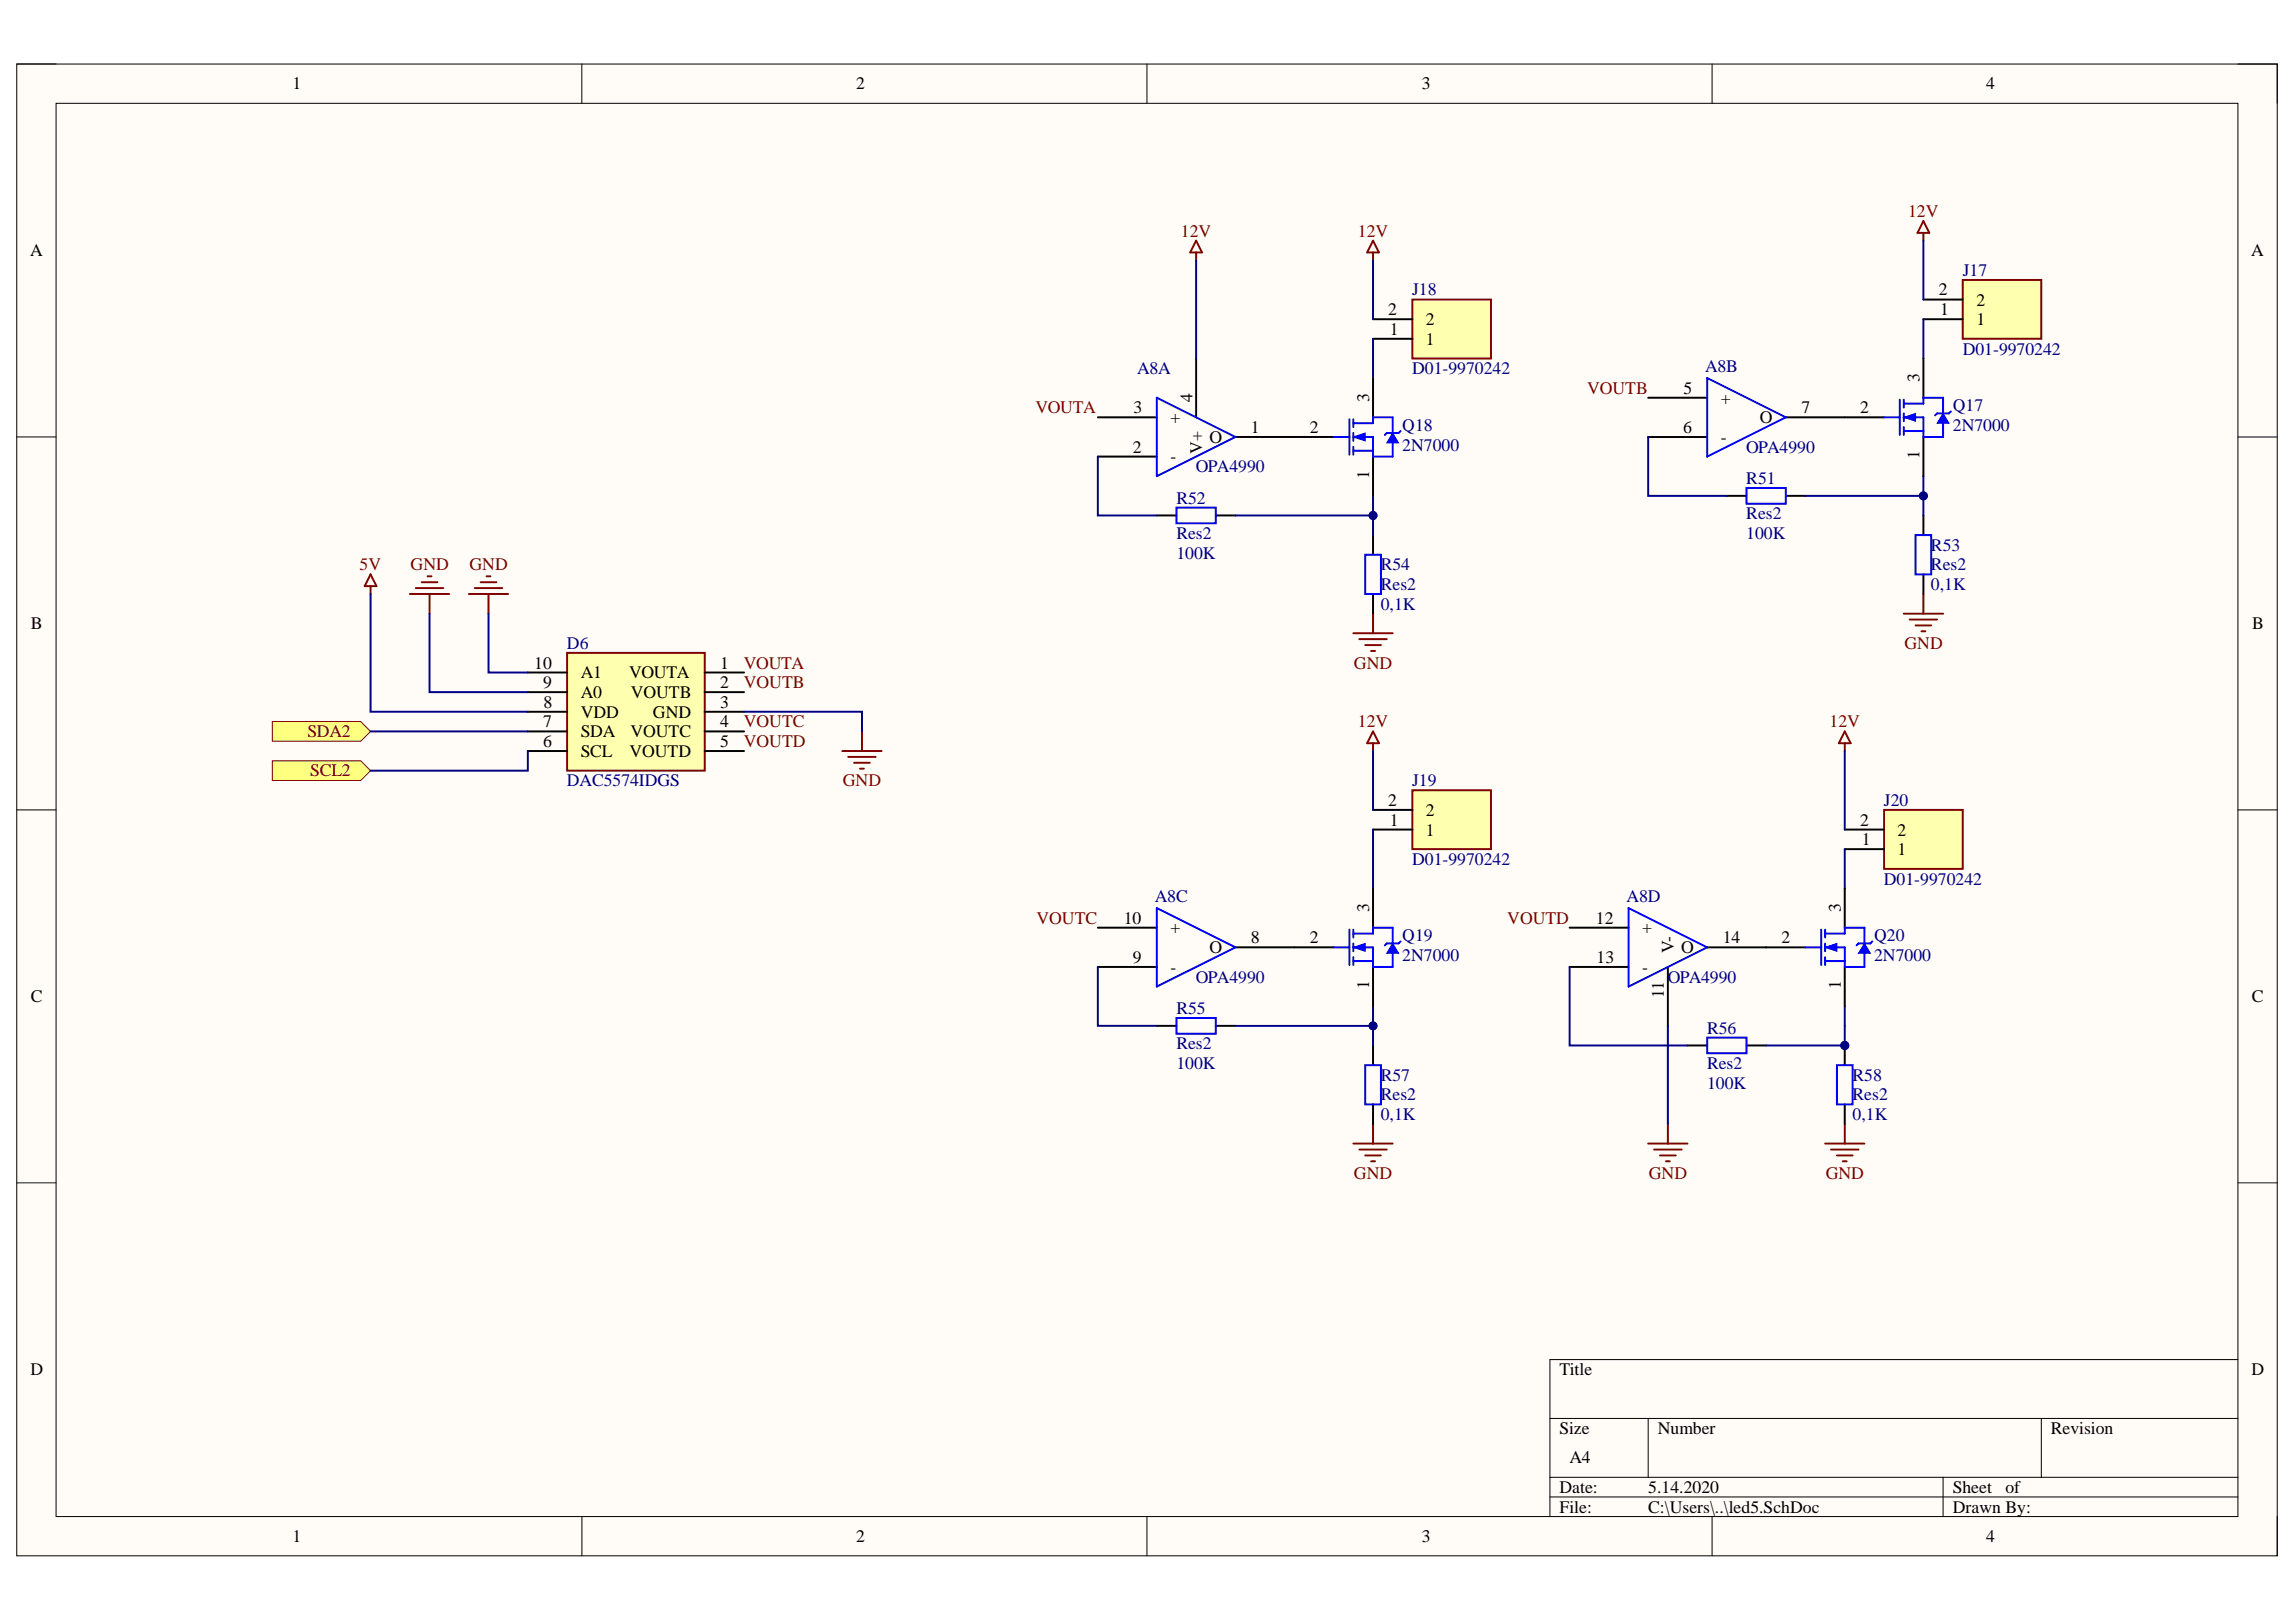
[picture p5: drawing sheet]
<svg xmlns="http://www.w3.org/2000/svg" width="297mm" height="210mm" viewBox="0 0 297 210" stroke-linecap="round" stroke-linejoin="round" font-family="sans-serif">
<defs><g id="words">
<g font-size="2.3">
<text x="37.9" y="11.6">1</text>
<text x="110.8" y="11.6">2</text>
<text x="184" y="11.6">3</text>
<text x="257" y="11.6">4</text>
<text x="3.9" y="33.2">A</text>
<text x="291.2" y="33.2">A</text>
<text x="179.6" y="40.8">2</text>
<text x="250.8" y="38.2">2</text>
<text x="251" y="40.8">1</text>
<text x="255.7" y="39.5">2</text>
<text x="179.8" y="43.3">1</text>
<text x="184.5" y="44.6">1</text>
<text x="184.5" y="42.1">2</text>
<text x="255.7" y="42.1">1</text>
<text x="146.7" y="53.5">3</text>
<text x="154.3" y="52" transform="rotate(-90 154.3 52)">4</text>
<text x="177.1" y="52" transform="rotate(-90 177.1 52)">3</text>
<text x="217.8" y="51">5</text>
<text x="222.6" y="52.2">+</text>
<text x="233.1" y="53.5">7</text>
<text x="240.6" y="53.5">2</text>
<text x="248.3" y="49.4" transform="rotate(-90 248.3 49.4)">3</text>
<text x="146.6" y="58.6">2</text>
<text x="151.4" y="54.8">+</text>
<text x="151.4" y="59.8">-</text>
<text x="155.5" y="58.7" transform="rotate(-90 155.5 58.7)">V+</text>
<text x="156.5" y="57.3">O</text>
<text x="161.8" y="56">1</text>
<text x="169.4" y="56">2</text>
<text x="217.8" y="56">6</text>
<text x="222.6" y="57.3">-</text>
<text x="227.7" y="54.8">O</text>
<text x="248.3" y="59.4" transform="rotate(-90 248.3 59.4)">1</text>
<text x="177.1" y="62" transform="rotate(-90 177.1 62)">1</text>
<text x="4" y="81.4">B</text>
<text x="291.4" y="81.4">B</text>
<text x="69.1" y="86.5">10</text>
<text x="70.3" y="89.1">9</text>
<text x="75.1" y="87.8">A1</text>
<text x="81.4" y="87.8">VOUTA</text>
<text x="93.2" y="86.5">1</text>
<text x="93.2" y="89.1">2</text>
<text x="70.3" y="94.1">7</text>
<text x="70.3" y="91.6">8</text>
<text x="75.1" y="90.3">A0</text>
<text x="75.1" y="92.9">VDD</text>
<text x="75.1" y="95.4">SDA</text>
<text x="81.6" y="95.4">VOUTC</text>
<text x="81.6" y="90.3">VOUTB</text>
<text x="84.5" y="92.9">GND</text>
<text x="93.2" y="91.6">3</text>
<text x="93.2" y="94.1">4</text>
<text x="70.3" y="96.7">6</text>
<text x="75.1" y="97.9">SCL</text>
<text x="81.4" y="97.9">VOUTD</text>
<text x="93.2" y="96.7">5</text>
<text x="179.6" y="104.3">2</text>
<text x="179.8" y="106.9">1</text>
<text x="184.5" y="105.6">2</text>
<text x="240.6" y="106.9">2</text>
<text x="184.5" y="108.1">1</text>
<text x="240.8" y="109.4">1</text>
<text x="245.5" y="110.7">1</text>
<text x="245.5" y="108.1">2</text>
<text x="145.4" y="119.5">10</text>
<text x="177.1" y="118" transform="rotate(-90 177.1 118)">3</text>
<text x="206.5" y="119.5">12</text>
<text x="238.1" y="118" transform="rotate(-90 238.1 118)">3</text>
<text x="146.6" y="124.6">9</text>
<text x="151.4" y="120.8">+</text>
<text x="151.4" y="125.9">-</text>
<text x="156.5" y="123.3">O</text>
<text x="161.8" y="122.1">8</text>
<text x="169.4" y="122.1">2</text>
<text x="206.5" y="124.6">13</text>
<text x="212.5" y="120.8">+</text>
<text x="212.5" y="125.9">-</text>
<text x="216.5" y="123.3" transform="rotate(-90 216.5 123.3)">V-</text>
<text x="217.5" y="123.3">O</text>
<text x="222.9" y="122.1">14</text>
<text x="230.5" y="122.1">2</text>
<text x="4" y="129.7">C</text>
<text x="177.1" y="128" transform="rotate(-90 177.1 128)">1</text>
<text x="215.3" y="129.2" transform="rotate(-90 215.3 129.2)">11</text>
<text x="238.1" y="128" transform="rotate(-90 238.1 128)">1</text>
<text x="291.3" y="129.7">C</text>
<text x="3.9" y="178">D</text>
<text x="201.8" y="178">Title</text>
<text x="291.3" y="178">D</text>
<text x="201.8" y="185.6">Size</text>
<text x="214.5" y="185.6">Number</text>
<text x="265.3" y="185.6">Revision</text>
<text x="203" y="189.4">A4</text>
<text x="201.8" y="193.2">Date:</text>
<text x="201.8" y="195.8">File:</text>
<text x="213.2" y="193.2">5.14.2020</text>
<text x="213.2" y="195.8">C:\Users\..\led5.SchDoc</text>
<text x="252.7" y="193.2">Sheet</text>
<text x="252.7" y="195.8">Drawn By:</text>
<text x="259.4" y="193.2">of</text>
<text x="37.9" y="199.6">1</text>
<text x="110.8" y="199.6">2</text>
<text x="184" y="199.6">3</text>
<text x="257" y="199.6">4</text>
</g>
<g font-size="2.3" fill="#800000">
<text x="246.9" y="28.1">12V</text>
<text x="152.8" y="30.6">12V</text>
<text x="175.7" y="30.6">12V</text>
<text x="134" y="53.5">VOUTA</text>
<text x="205.3" y="51">VOUTB</text>
<text x="46.5" y="73.8">5V</text>
<text x="53.1" y="73.8">GND</text>
<text x="60.7" y="73.8">GND</text>
<text x="246.4" y="84">GND</text>
<text x="96.2" y="89.1">VOUTB</text>
<text x="96.2" y="86.5">VOUTA</text>
<text x="175.2" y="86.5">GND</text>
<text x="39.8" y="95.4">SDA2</text>
<text x="96.2" y="94.1">VOUTC</text>
<text x="175.7" y="94.1">12V</text>
<text x="236.7" y="94.1">12V</text>
<text x="40.1" y="100.5">SCL2</text>
<text x="96.2" y="96.7">VOUTD</text>
<text x="109" y="101.7">GND</text>
<text x="134.1" y="119.5">VOUTC</text>
<text x="195" y="119.5">VOUTD</text>
<text x="175.2" y="152.6">GND</text>
<text x="213.3" y="152.6">GND</text>
<text x="236.2" y="152.6">GND</text>
</g>
<g font-size="2.3" fill="#000080">
<text x="253.9" y="35.7">J17</text>
<text x="182.7" y="38.2">J18</text>
<text x="253.9" y="45.9">D01-9970242</text>
<text x="147.1" y="48.4">A8A</text>
<text x="182.7" y="48.4">D01-9970242</text>
<text x="220.6" y="48.2">A8B</text>
<text x="252.7" y="53.2">Q17</text>
<text x="181.4" y="55.8">Q18</text>
<text x="181.4" y="58.3">2N7000</text>
<text x="225.9" y="58.6">OPA4990</text>
<text x="252.7" y="55.8">2N7000</text>
<text x="152.2" y="65.2">R52</text>
<text x="154.7" y="61.1">OPA4990</text>
<text x="225.9" y="62.7">R51</text>
<text x="152.2" y="69.8">Res2</text>
<text x="225.9" y="69.8">100K</text>
<text x="225.9" y="67.2">Res2</text>
<text x="249.8" y="71.3">R53</text>
<text x="152.2" y="72.3">100K</text>
<text x="178.6" y="73.8">R54</text>
<text x="178.6" y="76.3">Res2</text>
<text x="249.8" y="76.3">0,1K</text>
<text x="249.8" y="73.8">Res2</text>
<text x="73.3" y="84">D6</text>
<text x="178.6" y="78.9">0,1K</text>
<text x="73.3" y="101.7">DAC5574IDGS</text>
<text x="182.7" y="101.7">J19</text>
<text x="243.7" y="104.3">J20</text>
<text x="182.7" y="111.9">D01-9970242</text>
<text x="149.4" y="116.7">A8C</text>
<text x="210.4" y="116.7">A8D</text>
<text x="243.7" y="114.5">D01-9970242</text>
<text x="181.4" y="121.8">Q19</text>
<text x="181.4" y="124.4">2N7000</text>
<text x="242.5" y="121.8">Q20</text>
<text x="242.5" y="124.4">2N7000</text>
<text x="152.2" y="131.2">R55</text>
<text x="154.7" y="127.2">OPA4990</text>
<text x="215.8" y="127.2">OPA4990</text>
<text x="152.2" y="135.8">Res2</text>
<text x="220.8" y="133.8">R56</text>
<text x="152.2" y="138.3">100K</text>
<text x="178.6" y="139.9">R57</text>
<text x="178.6" y="142.4">Res2</text>
<text x="220.8" y="140.9">100K</text>
<text x="220.8" y="138.3">Res2</text>
<text x="239.7" y="139.9">R58</text>
<text x="239.7" y="142.4">Res2</text>
<text x="178.6" y="144.9">0,1K</text>
<text x="239.7" y="144.9">0,1K</text>
</g>
</g></defs>
<path d="M2.2 8.3h292.4v193h-292.4z" fill-rule="evenodd" fill="#fffcf8"/>
<path d="M2.2 8.3h292.4v193h-292.4z" fill="none" stroke="#000" stroke-width=".13"/>
<path d="M7.3 13.4h282.2v182.9h-282.2z" fill-rule="evenodd" fill="#fffcf8"/>
<g fill="none" stroke="#000" stroke-width=".13">
<path d="M2.2 8.3h5.1M7.3 13.4h282.2v182.9h-282.2zM75.3 8.3v5.1M148.4 8.3v5.1M221.5 8.3v5.1M289.5 8.3h5.1v5.1M2.2 56.5h5.1M289.5 56.6h5.1M2.2 104.8h5.1M289.5 104.8h5.1M2.2 153.1h5.1M289.5 153.1h5.1"/>
<path d="M289.5 175.9h-89v20.4M75.3 196.3v5M148.4 196.3v5M200.5 183.6h89M200.5 191.2h89M200.5 193.7h89M213.2 183.6v7.6M221.5 196.3v5M251.4 191.2v5.1M264.1 183.6v7.6M294.6 196.3v5"/>
</g>
<path d="M73.4 84.5h17.8v15.2h-17.8z" fill-rule="evenodd" fill="#ffffb0"/>
<g fill="none" stroke="#800000" stroke-width=".25">
<path d="M53 76.9h5.1M53.8 76.1h3.5M54.6 75.3h2M55.3 74.6h.5M55.6 76.9v2.5M60.7 76.9h5M61.4 76.1h3.6M62.2 75.3h2M62.9 74.6h.6M63.2 76.9v2.5M177.6 79.4v2.5M246.3 79.4h5.1"/>
<path d="M248.8 76.9v2.5M73.4 84.5h17.8v15.2h-17.8zM109 97.2h5.1M109.7 98h3.6M110.5 98.7h2M111.3 99.5h.5M111.5 94.7v2.5M175.1 81.9h5.1M175.9 82.7h3.5M176.6 83.5h2M177.4 84.2h.5M247.1 80.2h3.5"/>
<path d="M247.8 80.9h2M248.6 81.7h.5M175.1 148h5.1M175.9 148.8h3.5M176.6 149.5h2M177.4 150.3h.5M177.6 145.5v2.5M213.2 148h5.1M214 148.8h3.6M214.8 149.5h2M215.5 150.3h.5M215.8 145.5v2.5"/>
<path d="M236.1 148h5.1M236.9 148.8h3.5M237.6 149.5h2.1M238.4 150.3h.5M238.7 145.5v2.5"/>
</g>
<g fill="none" stroke="#000" stroke-width=".25">
<path d="M142 54h7.7M142 59.1h7.7M154.7 46.4v7.6M159.8 56.5h7.7M213.2 51.5h7.7M213.2 56.6h7.7M231 54h7.7M68.3 87h5.1M68.3 89.6h5.1M68.3 92.1h5.1M68.3 94.7h5.1M68.3 97.2h5.1"/>
<path d="M91.2 87h5.1M91.2 89.6h5.1M91.2 92.1h5.1M91.2 94.7h5.1M91.2 97.2h5.1M142 120.1h7.7M142 125.1h7.7M159.8 122.6h7.7M203.1 120.1h7.6M203.1 125.1h7.6M215.8 125.1v7.7M220.9 122.6h7.6"/>
</g>
<path d="M149.7 51.5l10.1 5-10.1 5.1zM220.9 48.9l10.1 5.1-10.1 5.1zM149.7 117.5l10.1 5.1-10.1 5.1zM210.7 117.5l10.2 5.1-10.2 5.1z" fill="none" stroke="#00f" stroke-width=".25"/>
<path d="M35.2 93.4h11.5l1.2 1.3-1.2 1.2h-11.5z" fill-rule="evenodd" fill="#ffff80"/>
<path d="M35.2 93.4h11.5l1.2 1.3-1.2 1.2h-11.5z" fill="none" stroke="#800000" stroke-width=".13"/>
<path d="M35.2 98.5h11.5l1.2 1.2-1.2 1.3h-11.5z" fill-rule="evenodd" fill="#ffff80"/>
<path d="M35.2 98.5h11.5l1.2 1.2-1.2 1.3h-11.5z" fill="none" stroke="#800000" stroke-width=".13"/>
<path d="M154.7 31.1l.8 1.6h-1.5zM154.7 32.7v1M177.6 31.1l.8 1.6h-1.5zM177.6 32.7v1M47.9 74.3l.8 1.6h-1.5zM47.9 75.9v1" fill="none" stroke="#800000" stroke-width=".25"/>
<path d="M182.7 38.8h10.2v7.6h-10.2z" fill-rule="evenodd" fill="#ffffb0"/>
<path d="M182.7 38.8h10.2v7.6h-10.2zM248.8 28.6l.8 1.5h-1.5zM248.8 30.1v1" fill="none" stroke="#800000" stroke-width=".25"/>
<path d="M177.6 43.8h5.1M177.6 41.3h5.1" fill="none" stroke="#000" stroke-width=".25"/>
<path d="M253.9 36.2h10.2v7.6h-10.2z" fill-rule="evenodd" fill="#ffffb0"/>
<path d="M253.9 36.2h10.2v7.6h-10.2zM238.7 94.7l.7 1.5h-1.5zM238.7 96.2v1" fill="none" stroke="#800000" stroke-width=".25"/>
<path d="M248.8 38.8h5.1M248.8 41.3h5.1" fill="none" stroke="#000" stroke-width=".25"/>
<path d="M243.7 104.8h10.2v7.6h-10.2z" fill-rule="evenodd" fill="#ffffb0"/>
<path d="M177.6 94.7l.8 1.5h-1.5zM177.6 96.2v1M243.7 104.8h10.2v7.6h-10.2z" fill="none" stroke="#800000" stroke-width=".25"/>
<path d="M238.7 109.9h5M238.7 107.4h5" fill="none" stroke="#000" stroke-width=".25"/>
<path d="M182.7 102.3h10.2v7.6h-10.2z" fill-rule="evenodd" fill="#ffffb0"/>
<path d="M182.7 102.3h10.2v7.6h-10.2z" fill="none" stroke="#800000" stroke-width=".25"/>
<path d="M149.7 66.7h2.5M157.3 66.7h2.5M223.4 64.2h2.5M231 64.2h2.6M177.6 107.4h5.1M177.6 104.8h5.1M149.7 132.8h2.5M157.3 132.8h2.5M177.6 135.3v2.5M218.3 135.3h2.6M225.9 135.3h2.6M177.6 142.9v2.6" fill="none" stroke="#000" stroke-width=".25"/>
<path d="M152.2 65.7h5.1v2h-5.1zM225.9 63.2h5.1v2h-5.1zM152.2 131.7h5.1v2.1h-5.1zM176.6 137.8h2v5.1h-2zM220.9 134.3h5v2h-5z" fill="none" stroke="#00f" stroke-width=".25"/>
<circle cx="238.7" cy="135.3" r=".51" fill="#000080"/>
<circle cx="238.7" cy="135.3" r=".51" fill="none" stroke="#000080" stroke-width=".13"/>
<path d="M238.7 135.3v2.5" fill="none" stroke="#000" stroke-width=".25"/>
<circle cx="238.7" cy="135.3" r=".51" fill="#000080"/>
<circle cx="238.7" cy="135.3" r=".51" fill="none" stroke="#000080" stroke-width=".13"/>
<path d="M177.6 69.3v2.5M177.6 76.9v2.5M248.8 66.7v2.6M248.8 74.3v2.6M238.7 142.9v2.6" fill="none" stroke="#000" stroke-width=".25"/>
<path d="M176.6 71.8h2v5.1h-2zM247.8 69.3h2v5h-2zM237.6 137.8h2.1v5.1h-2.1z" fill="none" stroke="#00f" stroke-width=".25"/>
<path d="M248.8 31.1v7.7M142 59.1v7.6h7.7M47.9 76.9v15.2h20.4M55.6 79.4v10.2h12.7M63.2 79.4v7.6h5.1M47.9 94.7h20.4M68.3 97.2v2.5h-20.4M96.3 92.1h15.2v2.6M142 125.1v7.7h7.7M159.8 132.8h17.8v2.5" fill="none" stroke="#000080" stroke-width=".25"/>
<circle cx="177.6" cy="132.8" r=".51" fill="#000080"/>
<circle cx="177.6" cy="132.8" r=".51" fill="none" stroke="#000080" stroke-width=".13"/>
<path d="M159.8 66.7h17.8v2.6" fill="none" stroke="#000080" stroke-width=".25"/>
<circle cx="177.6" cy="66.7" r=".51" fill="#000080"/>
<circle cx="177.6" cy="66.7" r=".51" fill="none" stroke="#000080" stroke-width=".13"/>
<path d="M213.2 56.6v7.6h10.2M203.1 125.1v10.2h15.2M238.7 132.8v2.5h-10.2" fill="none" stroke="#000080" stroke-width=".25"/>
<circle cx="238.7" cy="135.3" r=".51" fill="#000080"/>
<circle cx="238.7" cy="135.3" r=".51" fill="none" stroke="#000080" stroke-width=".13"/>
<path d="M248.8 61.6v2.6h-15.2" fill="none" stroke="#000080" stroke-width=".25"/>
<circle cx="248.8" cy="64.2" r=".51" fill="#000080"/>
<circle cx="248.8" cy="64.2" r=".51" fill="none" stroke="#000080" stroke-width=".13"/>
<path d="M154.7 33.7v12.7M177.6 130.2v2.6" fill="none" stroke="#000080" stroke-width=".25"/>
<circle cx="177.6" cy="132.8" r=".51" fill="#000080"/>
<circle cx="177.6" cy="132.8" r=".51" fill="none" stroke="#000080" stroke-width=".13"/>
<path d="M177.6 64.2v2.5M177.6 97.2v7.6M177.6 107.4v7.6" fill="none" stroke="#000080" stroke-width=".25"/>
<circle cx="177.6" cy="66.7" r=".51" fill="#000080"/>
<circle cx="177.6" cy="66.7" r=".51" fill="none" stroke="#000080" stroke-width=".13"/>
<path d="M177.6 33.7v7.6M177.6 43.8v5.1M248.8 64.2v2.5M238.7 97.2v10.2M238.7 109.9v5.1M238.7 130.2v2.6" fill="none" stroke="#000080" stroke-width=".25"/>
<circle cx="248.8" cy="64.2" r=".51" fill="#000080"/>
<circle cx="248.8" cy="64.2" r=".51" fill="none" stroke="#000080" stroke-width=".13"/>
<path d="M248.8 41.3v5.1M215.8 132.8v12.7" fill="none" stroke="#000080" stroke-width=".25"/>
<path d="M167.5 56.5h5M177.6 48.9v5.1M177.6 59.1v5.1" fill="none" stroke="#000" stroke-width=".25"/>
<path d="M172.5 56.6h2.1M174.6 54.3v4.5M175.1 54.8h2.5v-.8h2.6v2M175.1 56.6h2.5v2.5h2.6v-1.8M175.1 58.3h2.5M175.1 54.3v1M175.1 56v1.1M175.1 57.8v1" fill="none" stroke="#00f" stroke-width=".25"/>
<path d="M180.2 56l.7 1.3h-1.5z" fill="#00f"/>
<path d="M180.2 56l.7 1.3h-1.5z" fill="none" stroke="#00f" stroke-width=".13"/>
<path d="M179.4 56h1.5" fill="none" stroke="#00f" stroke-width=".25"/>
<path d="M175.1 56.6l1.5-.6v1.1z" fill="#00f"/>
<path d="M175.1 56.6l1.5-.6v1.1z" fill="none" stroke="#00f" stroke-width=".13"/>
<path d="M179.4 56l-.2 .3M181.2 55.8l-.3 .2M243.7 54h2.1M245.8 51.7v4.6M246.3 52.2h2.5v-.7h2.6v2M246.3 54h2.5v2.6h2.6v-1.8M246.3 55.8h2.5M246.3 51.7v1M246.3 53.5v1M246.3 55.3v1" fill="none" stroke="#00f" stroke-width=".25"/>
<path d="M238.7 54h5M248.8 46.4v5.1M248.8 56.6v5" fill="none" stroke="#000" stroke-width=".25"/>
<path d="M251.4 53.5l.7 1.3h-1.5z" fill="#00f"/>
<path d="M251.4 53.5l.7 1.3h-1.5z" fill="none" stroke="#00f" stroke-width=".13"/>
<path d="M250.6 53.5h1.5" fill="none" stroke="#00f" stroke-width=".25"/>
<path d="M246.3 54l1.5-.5v1z" fill="#00f"/>
<path d="M246.3 54l1.5-.5v1z" fill="none" stroke="#00f" stroke-width=".13"/>
<path d="M250.6 53.5l-.2 .3M252.4 53.2l-.3 .3M233.6 122.6h2M235.6 120.3v4.6M236.1 120.8h2.6v-.7h2.5v2M236.1 122.6h2.6v2.5h2.5v-1.7M236.1 124.4h2.6M236.1 120.3v1M236.1 122.1v1M236.1 123.9v1" fill="none" stroke="#00f" stroke-width=".25"/>
<path d="M238.7 115v5.1M228.5 122.6h5.1M238.7 125.1v5.1" fill="none" stroke="#000" stroke-width=".25"/>
<path d="M241.2 122.1l.8 1.3h-1.6z" fill="#00f"/>
<path d="M241.2 122.1l.8 1.3h-1.6z" fill="none" stroke="#00f" stroke-width=".13"/>
<path d="M240.4 122.1h1.6" fill="none" stroke="#00f" stroke-width=".25"/>
<path d="M236.1 122.6l1.5-.5v1z" fill="#00f"/>
<path d="M236.1 122.6l1.5-.5v1z" fill="none" stroke="#00f" stroke-width=".13"/>
<path d="M172.5 122.6h2.1M174.6 120.3v4.6M175.1 120.8h2.5v-.7h2.6v2M175.1 122.6h2.5v2.5h2.6v-1.7M175.1 124.4h2.5M175.1 120.3v1M175.1 122.1v1M175.1 123.9v1M240.4 122.1l-.2 .2M242.2 121.8l-.2 .3" fill="none" stroke="#00f" stroke-width=".25"/>
<path d="M177.6 115v5.1M167.5 122.6h5M177.6 125.1v5.1" fill="none" stroke="#000" stroke-width=".25"/>
<path d="M180.2 122.1l.7 1.3h-1.5z" fill="#00f"/>
<path d="M180.2 122.1l.7 1.3h-1.5z" fill="none" stroke="#00f" stroke-width=".13"/>
<path d="M179.4 122.1h1.5" fill="none" stroke="#00f" stroke-width=".25"/>
<path d="M175.1 122.6l1.5-.5v1z" fill="#00f"/>
<path d="M175.1 122.6l1.5-.5v1z" fill="none" stroke="#00f" stroke-width=".13"/>
<path d="M179.4 122.1l-.2 .2M181.2 121.8l-.3 .3" fill="none" stroke="#00f" stroke-width=".25"/>
<use href="#words"/>
</svg>
